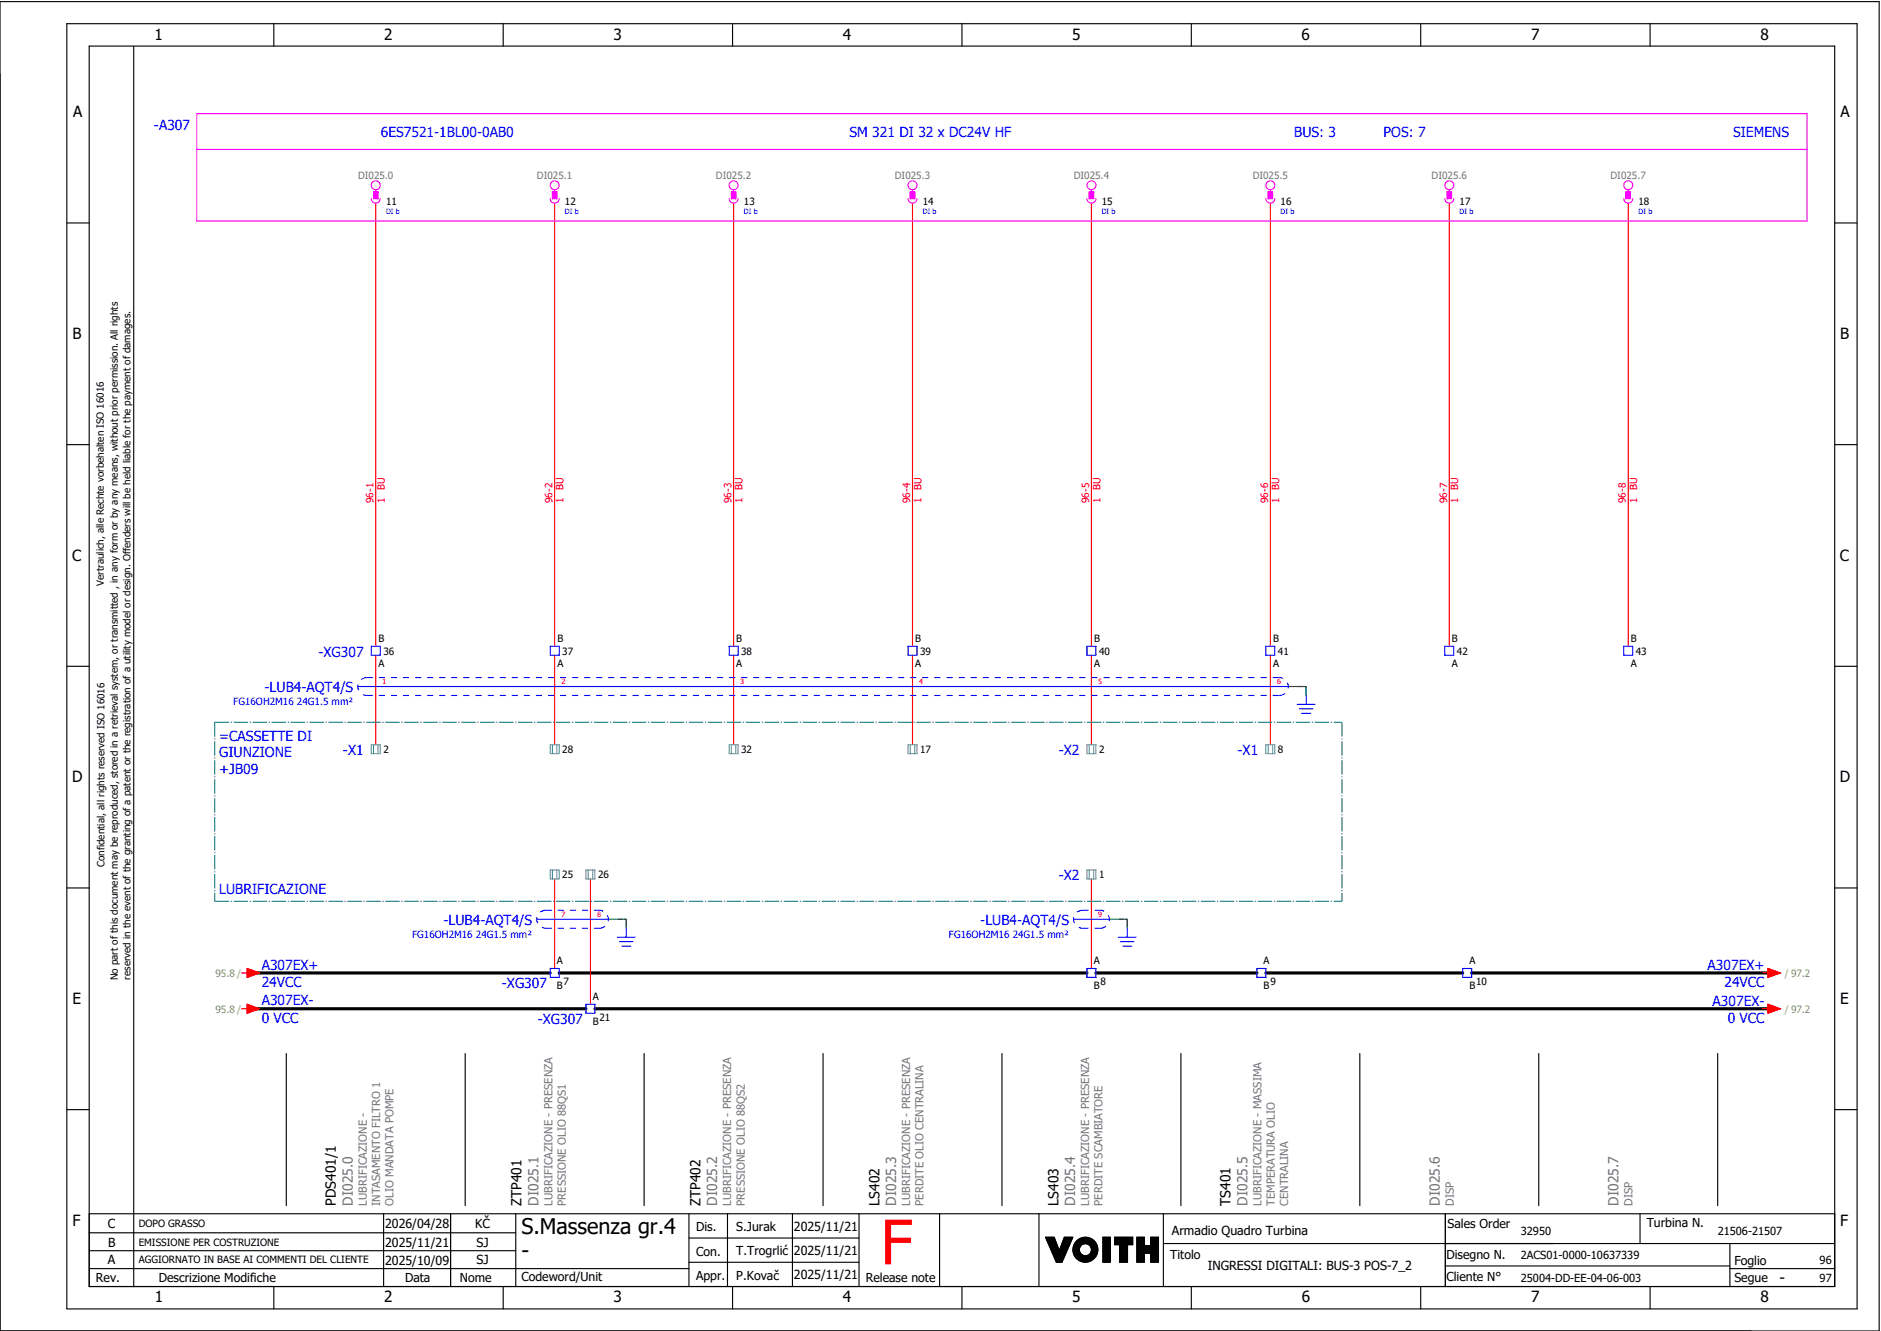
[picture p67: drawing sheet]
<svg xmlns="http://www.w3.org/2000/svg" width="421mm" height="297mm" viewBox="0 0 421 297" stroke-linecap="round" stroke-linejoin="round" font-family="sans-serif">
<defs><g id="words">
<text font-size="13.8" fill="#f00" x="196.9" y="282.5">F</text>
<g font-size="4.8">
<text x="116.6" y="275.8">S.Massenza gr.4</text>
<text x="116.6" y="281.1">-</text>
</g>
<g font-size="3.4">
<text x="34.5" y="9">1</text>
<text x="85.9" y="9">2</text>
<text x="137.1" y="9">3</text>
<text x="188.4" y="9">4</text>
<text x="239.7" y="9">5</text>
<text x="291" y="9">6</text>
<text x="342.3" y="9">7</text>
<text x="393.5" y="9">8</text>
<text x="16.3" y="26.2">A</text>
<text x="411.5" y="26.2">A</text>
<text x="16.2" y="75.8">B</text>
<text x="411.4" y="75.8">B</text>
<text x="16.1" y="125.3">C</text>
<text x="411.3" y="125.3">C</text>
<text x="16.1" y="174.8">D</text>
<text x="411.3" y="174.8">D</text>
<text x="16.2" y="224.4">E</text>
<text x="411.4" y="224.4">E</text>
<text x="16.2" y="273.9">F</text>
<text x="411.4" y="273.9">F</text>
<text x="397.8" y="286.6">-</text>
<text x="34.6" y="291">1</text>
<text x="85.9" y="291">2</text>
<text x="137.2" y="291">3</text>
<text x="188.4" y="291">4</text>
<text x="239.7" y="291">5</text>
<text x="291" y="291">6</text>
<text x="342.3" y="291">7</text>
<text x="393.6" y="291">8</text>
</g>
<g font-size="3.1" fill="#00f">
<text x="34.4" y="29">-A307</text>
<text x="85.1" y="30.6">6ES7521-1BL00-0AB0</text>
<text x="189.9" y="30.6">SM 321 DI 32 x DC24V HF</text>
<text x="289.3" y="30.6">BUS: 3</text>
<text x="309.3" y="30.6">POS: 7</text>
<text x="387.4" y="30.6">SIEMENS</text>
<text x="71.2" y="146.7">-XG307</text>
<text x="59.2" y="154.6">-LUB4-AQT4/S</text>
<text x="49" y="165.5">=CASSETTE DI</text>
<text x="49" y="169.3">GIUNZIONE</text>
<text x="49" y="173">+JB09</text>
<text x="76.7" y="168.7">-X1</text>
<text x="236.7" y="168.7">-X2</text>
<text x="276.7" y="168.7">-X1</text>
<text x="236.7" y="196.7">-X2</text>
<text x="49" y="199.8">LUBRIFICAZIONE</text>
<text x="99.2" y="206.6">-LUB4-AQT4/S</text>
<text x="219.2" y="206.6">-LUB4-AQT4/S</text>
<text x="58.5" y="216.6">A307EX+</text>
<text x="58.5" y="220.5">24VCC</text>
<text x="112.2" y="220.7">-XG307</text>
<text x="381.7" y="216.8">A307EX+</text>
<text x="385.5" y="220.5">24VCC</text>
<text x="58.5" y="224.6">A307EX-</text>
<text x="382.9" y="224.8">A307EX-</text>
<text x="58.5" y="228.5">0 VCC</text>
<text x="120.2" y="228.7">-XG307</text>
<text x="386.2" y="228.5">0 VCC</text>
</g>
<g font-size="3.1">
<text x="75.1" y="269.4" transform="rotate(-90 75.1 269.4)">PDS401/1</text>
<text x="116.6" y="269.4" transform="rotate(-90 116.6 269.4)">ZTP401</text>
<text x="156.6" y="269.4" transform="rotate(-90 156.6 269.4)">ZTP402</text>
<text x="196.6" y="269.4" transform="rotate(-90 196.6 269.4)">LS402</text>
<text x="236.6" y="269.4" transform="rotate(-90 236.6 269.4)">LS403</text>
<text x="275.1" y="269.4" transform="rotate(-90 275.1 269.4)">TS401</text>
</g>
<g font-size="3.1" fill="#767676">
<text x="78.9" y="269.4" transform="rotate(-90 78.9 269.4)">DI025.0</text>
<text x="120.4" y="269.4" transform="rotate(-90 120.4 269.4)">DI025.1</text>
<text x="160.4" y="269.4" transform="rotate(-90 160.4 269.4)">DI025.2</text>
<text x="200.4" y="269.4" transform="rotate(-90 200.4 269.4)">DI025.3</text>
<text x="240.4" y="269.4" transform="rotate(-90 240.4 269.4)">DI025.4</text>
<text x="278.9" y="269.4" transform="rotate(-90 278.9 269.4)">DI025.5</text>
<text x="321.9" y="269.4" transform="rotate(-90 321.9 269.4)">DI025.6</text>
<text x="361.9" y="269.4" transform="rotate(-90 361.9 269.4)">DI025.7</text>
</g>
<g font-size="2.8">
<text x="24.1" y="274.4">C</text>
<text x="86.1" y="274.4">2026/04/28</text>
<text x="106.2" y="274.4">KČ</text>
<text x="155.6" y="275.1">Dis.</text>
<text x="164.6" y="275.1">S.Jurak</text>
<text x="177.5" y="275">2025/11/21</text>
<text x="262" y="275.8">Armadio Quadro Turbina</text>
<text x="323.6" y="274.3">Sales Order</text>
<text x="368.1" y="274.2">Turbina N.</text>
<text x="24.2" y="278.6">B</text>
<text x="86.1" y="278.6">2025/11/21</text>
<text x="106.5" y="278.6">SJ</text>
<text x="155.6" y="280.5">Con.</text>
<text x="164.6" y="280.5">T.Trogrlić</text>
<text x="177.5" y="280.4">2025/11/21</text>
<text x="261.6" y="281.3">Titolo</text>
<text x="323.4" y="281.2">Disegno N.</text>
<text x="21.4" y="286.5">Rev.</text>
<text x="24.1" y="282.5">A</text>
<text x="35.5" y="286.4">Descrizione Modifiche</text>
<text x="86.1" y="282.6">2025/10/09</text>
<text x="90.5" y="286.5">Data</text>
<text x="102.8" y="286.5">Nome</text>
<text x="106.5" y="282.5">SJ</text>
<text x="116.6" y="286.3">Codeword/Unit</text>
<text x="155.6" y="286">Appr.</text>
<text x="164.6" y="285.9">P.Kovač</text>
<text x="177.5" y="285.8">2025/11/21</text>
<text x="193.5" y="286.5">Release note</text>
<text x="270" y="283.8">INGRESSI DIGITALI: BUS-3 POS-7_2</text>
<text x="323.4" y="286.2">Cliente N°</text>
<text x="387.7" y="286.5">Segue</text>
<text x="387.7" y="282.6">Foglio</text>
</g>
<g font-size="2.5" fill="#767676">
<text x="82" y="269.4" transform="rotate(-90 82 269.4)">LUBRIFICAZIONE -</text>
<text x="85" y="269.4" transform="rotate(-90 85 269.4)">INTASAMENTO FILTRO 1</text>
<text x="88" y="269.4" transform="rotate(-90 88 269.4)">OLIO MANDATA POMPE</text>
<text x="123.5" y="269.4" transform="rotate(-90 123.5 269.4)">LUBRIFICAZIONE - PRESENZA</text>
<text x="126.5" y="269.4" transform="rotate(-90 126.5 269.4)">PRESSIONE OLIO 88QS1</text>
<text x="163.5" y="269.4" transform="rotate(-90 163.5 269.4)">LUBRIFICAZIONE - PRESENZA</text>
<text x="166.5" y="269.4" transform="rotate(-90 166.5 269.4)">PRESSIONE OLIO 88QS2</text>
<text x="203.5" y="269.4" transform="rotate(-90 203.5 269.4)">LUBRIFICAZIONE - PRESENZA</text>
<text x="206.5" y="269.4" transform="rotate(-90 206.5 269.4)">PERDITE OLIO CENTRALINA</text>
<text x="243.5" y="269.4" transform="rotate(-90 243.5 269.4)">LUBRIFICAZIONE - PRESENZA</text>
<text x="246.5" y="269.4" transform="rotate(-90 246.5 269.4)">PERDITE SCAMBIATORE</text>
<text x="282" y="269.4" transform="rotate(-90 282 269.4)">LUBRIFICAZIONE - MASSIMA</text>
<text x="285" y="269.4" transform="rotate(-90 285 269.4)">TEMPERATURA OLIO</text>
<text x="288" y="269.4" transform="rotate(-90 288 269.4)">CENTRALINA</text>
<text x="325" y="269.4" transform="rotate(-90 325 269.4)">DISP</text>
<text x="365" y="269.4" transform="rotate(-90 365 269.4)">DISP</text>
</g>
<g font-size="2.5">
<text x="340" y="275.9">32950</text>
<text x="384" y="275.9">21506-21507</text>
<text x="340" y="281.4">2ACS01-0000-10637339</text>
<text x="340" y="286.4">25004-DD-EE-04-06-003</text>
<text x="406.8" y="282.4">96</text>
<text x="406.8" y="286.4">97</text>
</g>
<g font-size="2.2" fill="#767676">
<text x="80" y="39.9">DI025.0</text>
<text x="120" y="39.9">DI025.1</text>
<text x="160" y="39.9">DI025.2</text>
<text x="200" y="39.9">DI025.3</text>
<text x="240" y="39.9">DI025.4</text>
<text x="280" y="39.9">DI025.5</text>
<text x="320" y="39.9">DI025.6</text>
<text x="360" y="39.9">DI025.7</text>
</g>
<g font-size="2.2">
<text x="86.3" y="45.8">11</text>
<text x="126.3" y="45.8">12</text>
<text x="166.3" y="45.8">13</text>
<text x="206.3" y="45.8">14</text>
<text x="246.3" y="45.8">15</text>
<text x="286.3" y="45.8">16</text>
<text x="326.3" y="45.8">17</text>
<text x="366.3" y="45.8">18</text>
<text x="23.2" y="130.9" transform="rotate(-90 23.2 130.9)">Vertraulich, alle Rechte vorbehalten ISO 16016</text>
<text x="84.6" y="143.4">B</text>
<text x="124.6" y="143.4">B</text>
<text x="164.6" y="143.4">B</text>
<text x="204.6" y="143.4">B</text>
<text x="244.6" y="143.4">B</text>
<text x="284.6" y="143.4">B</text>
<text x="324.6" y="143.4">B</text>
<text x="364.6" y="143.4">B</text>
<text x="84.6" y="149.1">A</text>
<text x="85.7" y="146.3">36</text>
<text x="124.6" y="149.1">A</text>
<text x="125.7" y="146.3">37</text>
<text x="164.6" y="149.1">A</text>
<text x="165.7" y="146.3">38</text>
<text x="204.6" y="149.1">A</text>
<text x="205.7" y="146.3">39</text>
<text x="244.6" y="149.1">A</text>
<text x="245.7" y="146.3">40</text>
<text x="284.6" y="149.1">A</text>
<text x="285.7" y="146.3">41</text>
<text x="324.6" y="149.1">A</text>
<text x="325.7" y="146.3">42</text>
<text x="364.6" y="149.1">A</text>
<text x="365.7" y="146.3">43</text>
<text x="85.7" y="168.3">2</text>
<text x="125.7" y="168.3">28</text>
<text x="165.7" y="168.3">32</text>
<text x="205.7" y="168.3">17</text>
<text x="245.7" y="168.3">2</text>
<text x="285.7" y="168.3">8</text>
<text x="23.4" y="193.7" transform="rotate(-90 23.4 193.7)">Confidential, all rights reserved ISO 16016</text>
<text x="125.7" y="196.3">25</text>
<text x="133.7" y="196.3">26</text>
<text x="245.7" y="196.3">1</text>
<text x="124.5" y="215.4">A</text>
<text x="244.5" y="215.4">A</text>
<text x="282.5" y="215.4">A</text>
<text x="328.5" y="215.4">A</text>
<text x="26.4" y="219" transform="rotate(-90 26.4 219)">No part of this document may be reproduced, stored in a retrieval system, or transmitted , in any form or by any means, without prior permission. All rights</text>
<text x="29.2" y="218.9" transform="rotate(-90 29.2 218.9)">reserved in the event of the granting of a patent or the registration of a utility model or design. Offenders will be held liable for the payment of damages.</text>
<text x="124.5" y="220.9">B</text>
<text x="126" y="220">7</text>
<text x="244.5" y="220.9">B</text>
<text x="246" y="220">8</text>
<text x="282.5" y="220.9">B</text>
<text x="284" y="220">9</text>
<text x="328.5" y="220.9">B</text>
<text x="330" y="220">10</text>
<text x="132.5" y="223.4">A</text>
<text x="132.5" y="228.9">B</text>
<text x="134" y="228">21</text>
<text x="31" y="274.2">DOPO GRASSO</text>
<text x="31" y="278.3">EMISSIONE PER COSTRUZIONE</text>
<text x="31" y="282.3">AGGIORNATO IN BASE AI COMMENTI DEL CLIENTE</text>
</g>
<g font-size="2.2" fill="#f00">
<text x="83.5" y="112.4" transform="rotate(-90 83.5 112.4)">96-1</text>
<text x="86" y="112.4" transform="rotate(-90 86 112.4)">1</text>
<text x="86" y="109.4" transform="rotate(-90 86 109.4)">BU</text>
<text x="123.5" y="112.4" transform="rotate(-90 123.5 112.4)">96-2</text>
<text x="126" y="112.4" transform="rotate(-90 126 112.4)">1</text>
<text x="126" y="109.4" transform="rotate(-90 126 109.4)">BU</text>
<text x="163.5" y="112.4" transform="rotate(-90 163.5 112.4)">96-3</text>
<text x="166" y="112.4" transform="rotate(-90 166 112.4)">1</text>
<text x="166" y="109.4" transform="rotate(-90 166 109.4)">BU</text>
<text x="203.5" y="112.4" transform="rotate(-90 203.5 112.4)">96-4</text>
<text x="206" y="112.4" transform="rotate(-90 206 112.4)">1</text>
<text x="206" y="109.4" transform="rotate(-90 206 109.4)">BU</text>
<text x="243.5" y="112.4" transform="rotate(-90 243.5 112.4)">96-5</text>
<text x="246" y="112.4" transform="rotate(-90 246 112.4)">1</text>
<text x="246" y="109.4" transform="rotate(-90 246 109.4)">BU</text>
<text x="283.5" y="112.4" transform="rotate(-90 283.5 112.4)">96-6</text>
<text x="286" y="112.4" transform="rotate(-90 286 112.4)">1</text>
<text x="286" y="109.4" transform="rotate(-90 286 109.4)">BU</text>
<text x="323.5" y="112.4" transform="rotate(-90 323.5 112.4)">96-7</text>
<text x="326" y="112.4" transform="rotate(-90 326 112.4)">1</text>
<text x="326" y="109.4" transform="rotate(-90 326 109.4)">BU</text>
<text x="363.5" y="112.4" transform="rotate(-90 363.5 112.4)">96-8</text>
<text x="366" y="112.4" transform="rotate(-90 366 112.4)">1</text>
<text x="366" y="109.4" transform="rotate(-90 366 109.4)">BU</text>
</g>
<g font-size="2.2" fill="#00f">
<text x="52.1" y="157.5">FG16OH2M16 24G1.5 mm²</text>
<text x="92.1" y="209.5">FG16OH2M16 24G1.5 mm²</text>
<text x="212.1" y="209.5">FG16OH2M16 24G1.5 mm²</text>
</g>
<g font-size="2.2" fill="#7ca552">
<text x="48.2" y="218.3">95.8 /</text>
<text x="399" y="218.3">/ 97.2</text>
<text x="48.2" y="226.3">95.8 /</text>
<text x="399" y="226.3">/ 97.2</text>
</g>
<g font-size="1.6" fill="#00f">
<text x="86.3" y="47.9">DI b</text>
<text x="126.3" y="47.9">DI b</text>
<text x="166.3" y="47.9">DI b</text>
<text x="206.3" y="47.9">DI b</text>
<text x="246.3" y="47.9">DI b</text>
<text x="286.3" y="47.9">DI b</text>
<text x="326.3" y="47.9">DI b</text>
<text x="366.3" y="47.9">DI b</text>
</g>
<g font-size="1.6" fill="#f00">
<text x="85.5" y="152.9">1</text>
<text x="125.5" y="152.9">2</text>
<text x="165.5" y="152.9">3</text>
<text x="205.5" y="152.9">4</text>
<text x="245.5" y="152.9">5</text>
<text x="285.5" y="152.9">6</text>
<text x="125.5" y="204.9">7</text>
<text x="133.5" y="204.9">8</text>
<text x="245.5" y="204.9">9</text>
</g>
</g></defs>
<g fill="none" stroke="#000" stroke-width=".25">
<path d="M0 .4h420.1v297h-420.1zM14.9 5.3h400.3v287.2h-400.3zM19.9 10.3h390.3v277.2h-390.3zM29.9 10.4v277.1M61.2 5.3v5M112.5 5.3v5M163.8 5.3v5M215.1 5.3v5M266.3 5.3v5M317.6 5.3v5M368.9 5.3v5M14.9 49.8h5"/>
<path d="M410.2 49.8h5M14.9 99.3h5M410.2 99.3h5M14.9 148.9h5M410.2 148.9h5M14.9 198.4h5M410.2 198.4h5M64 235.4v34M104 235.4v34M144 235.4v34M184 235.4v34M224 235.4v34"/>
<path d="M264 235.4v34M304 235.4v34M344 235.4v34M384 235.4v34M14.9 247.9h5M410.2 247.9h5M19.9 271.2h390.3M19.9 279.5h95.4M19.9 275.4h95.4M85.8 271.2v16.3M100.7 271.2v16.3M115.3 271.2v16.3"/>
<path d="M154 271.2v16.3M154 276.6h38M162.6 271.2v16.3M177.2 271.2v16.3M192 271.2v16.3M210.1 271.2v16.3M232.3 271.1v16.3M233.7 276.4h2l1.1 3 1.1-3h1.9l-2.4 5.6h-1.2zM233.8 276.4l-.1 .1M233.9 276.4l-.1 .2M234.1 276.4l-.3 .3M234.2 276.4l-.3 .4"/>
<path d="M234.4 276.4l-.5 .5M234.5 276.4l-.5 .6M234.7 276.4l-.7 .7M234.8 276.4l-.7 .8M235 276.4l-.9 .9M235.1 276.4l-.9 1M235.3 276.4l-1.1 1.1M235.4 276.4l-1.2 1.2M235.6 276.4l-1.3 1.3M235.7 276.5l-1.4 1.3M235.7 276.6l-1.3 1.3M235.8 276.7l-1.4 1.3"/>
<path d="M235.8 276.8l-1.3 1.3M235.9 276.9l-1.4 1.4M235.9 277l-1.3 1.4M235.9 277.1l-1.3 1.4M236 277.3l-1.3 1.3M236 277.4l-1.3 1.3M236.1 277.5l-1.3 1.3M236.1 277.6l-1.3 1.3M236.1 277.7l-1.3 1.3M236.2 277.8l-1.3 1.3M236.2 277.9l-1.3 1.3M236.3 278l-1.3 1.3"/>
<path d="M236.3 278.1l-1.3 1.3M236.3 278.2l-1.2 1.3M236.4 278.3l-1.3 1.3M236.4 278.4l-1.2 1.3M236.5 278.6l-1.3 1.2M236.5 278.7l-1.2 1.2M236.6 278.8l-1.3 1.2M236.6 278.9l-1.3 1.2M236.6 279l-1.2 1.2M236.7 279.1l-1.3 1.2M236.7 279.2l-1.2 1.3M236.8 279.3l-1.3 1.3"/>
<path d="M238 276.4l-.1 .1M238.1 276.4l-.3 .4M238.3 276.4l-.6 .6M238.4 279.8l-2.2 2.2M238.4 276.4l-.8 .8M238.5 279.5l-2.4 2.4M238.6 276.4l-1.1 1.1M238.6 279.3l-2.5 2.5M238.7 279l-2.7 2.7M238.7 276.4l-1.2 1.3M238.8 278.7l-2.8 2.9M238.9 276.4l-1.5 1.6"/>
<path d="M239 278.5l-3.1 3M239 276.4l-1.7 1.8M239.1 278.2l-3.2 3.2M239.2 276.4l-2 2.1M239.2 277.9l-3.4 3.4M239.3 277.7l-3.5 3.5M239.3 276.4l-2.2 2.3M239.4 277.4l-3.6 3.7M239.5 276.4l-2.5 2.5M239.5 277.1l-3.8 3.9M239.6 276.4l-2.7 2.8M239.7 276.9l-4 4"/>
<path d="M239.8 276.6l-4.2 4.2M239.8 276.4l-4.2 4.3M241.1 276.9l-.8 .8M241.3 279.3l-1.2 1.1M241.3 279.1l-1.2 1.2M241.3 279.4l-1.1 1.1M241.3 278.9l-1.3 1.3M241.3 279.5l-1.1 1.1M241.4 279.7l-1.1 1M241.4 278.7l-1.4 1.4M241.4 279.8l-1 1M241.4 276.7l-1.3 1.3"/>
<path d="M241.5 279.9l-1.1 1M241.5 280l-1 1M241.7 276.6l-1.7 1.7M241.9 276.5l-1.9 2M242.1 276.5l-2.2 2.2M242.3 276.5l-2.4 2.4M242.5 276.4l-2.6 2.6M242.6 276.4l-2.7 2.8M242.8 276.4l-2.9 3M242.9 276.5l-3 3M243 276.5l-3.1 3.1M243.2 276.5l-3.3 3.3"/>
<path d="M243.3 276.5l-3.4 3.4M243.4 276.6l-3.4 3.4M243.5 276.6l-1.4 1.4M243.6 276.6l-1.3 1.3M243.7 276.7l-1.2 1.2M243.9 276.7l-1.2 1.2M244 276.8l-1.2 1.1M244 276.8l-1.1 1.1M244.1 276.9l-1 1.1M244.2 276.9l-1 1.1M244.3 277l-1 1M244.4 277.1l-1 1"/>
<path d="M244.5 277.1l-1 1.1M244.6 277.2l-1.1 1M244.6 277.3l-1 1M244.7 277.4l-1 1M244.8 277.4l-1 1.1M244.8 277.5l-1 1.1M244.9 277.6l-1 1.1M245 277.7l-1.1 1.1M245 277.8l-1.1 1.1M245.1 277.9l-1.1 1.1M245.1 278l-1.1 1.1M245.2 278.1l-1.2 1.2"/>
<path d="M245.2 278.2l-1.2 1.3M245.3 278.3l-1.4 1.4M245.3 278.4l-1.5 1.5M245.3 278.5l-3.4 3.4M245.4 279.9l-2.1 2M245.4 278.7l-3.3 3.3M245.4 279.7l-2.3 2.3M245.4 278.8l-3.2 3.2M245.4 278.9l-3.1 3.1M245.4 279.5l-2.5 2.5M245.4 279.1l-2.9 2.9M245.4 279.4l-2.6 2.6"/>
<path d="M245.4 279.2l-2.8 2.8M246.6 276.4h1.6v5.6h-1.6zM246.6 276.4v.1M246.8 276.4l-.2 .3M246.9 276.4l-.3 .4M247.1 276.4l-.5 .6M247.2 276.4l-.6 .7M247.4 276.4l-.8 .9M247.5 276.4l-.9 1M247.7 276.4l-1.1 1.2M247.8 276.4l-1.2 1.3M248 276.4l-1.4 1.5"/>
<path d="M248.1 276.4l-1.5 1.6M248.2 280l-1.6 1.6M248.2 279.8l-1.6 1.7M248.2 279.7l-1.6 1.6M248.2 279.5l-1.6 1.7M248.2 279.4l-1.6 1.6M248.2 277.4l-1.6 1.7M248.2 277.3l-1.6 1.6M248.2 277.1l-1.6 1.7M248.2 277l-1.6 1.6M248.2 276.8l-1.6 1.7M248.2 276.7l-1.6 1.6"/>
<path d="M248.2 276.5l-1.6 1.7M248.2 278l-1.6 1.7M248.2 277.9l-1.6 1.6M248.2 277.7l-1.6 1.7M248.2 277.6l-1.6 1.6M248.2 279.1l-1.6 1.6M248.2 278.9l-1.6 1.7M248.2 278.8l-1.6 1.6M248.2 278.6l-1.6 1.7M248.2 278.5l-1.6 1.6M248.2 278.3l-1.6 1.7M248.2 278.2l-1.6 1.6"/>
<path d="M248.2 279.2l-1.6 1.7M249.2 276.4v.1M249.4 276.4l-.2 .2M249.5 276.4l-.3 .4M249.7 276.4l-.5 .5M249.8 276.4l-.6 .7M250 276.4l-.8 .8M250.1 276.4l-.9 1M250.3 278.1h-1.1v-1.7h4v1.7h-1.1v3.9h-1.8M250.3 278.1v3.9M250.3 276.4l-1.1 1.2M250.4 276.4l-1.2 1.3"/>
<path d="M250.6 276.4l-1.4 1.5M250.7 276.4l-1.5 1.6M250.9 276.4l-1.7 1.7M251 276.4l-1.6 1.7M251.2 276.4l-1.7 1.7M251.3 276.4l-1.6 1.7M251.5 276.4l-1.7 1.7M251.6 276.4l-1.6 1.7M251.8 276.4l-1.7 1.7M251.9 276.4l-1.6 1.7M252.1 279.9l-1.8 1.8M252.1 279.8l-1.8 1.8"/>
<path d="M252.1 278.6l-1.8 1.8M252.1 278.4l-1.8 1.8M252.1 278.3l-1.8 1.8M252.1 279.2l-1.8 1.8M252.1 279l-1.8 1.8M252.1 278.9l-1.8 1.8M252.1 278.7l-1.8 1.8M252.1 279.3l-1.8 1.8M252.1 279.6l-1.8 1.8M252.1 279.5l-1.8 1.8M252.1 276.4l-1.8 1.9M252.2 276.4l-1.9 2"/>
<path d="M252.4 276.4l-2.1 2.2M252.5 276.4l-2.2 2.3M252.7 276.4l-2.4 2.5M252.8 276.4l-2.5 2.6M253 276.4l-2.7 2.8M253.1 276.4l-2.8 2.9M253.2 277.4l-.7 .7M253.2 276.7l-2.9 2.9M253.2 276.5l-2.9 3M253.2 277.3l-.8 .8M253.2 277.1l-1 1M253.2 277l-2.9 2.9"/>
<path d="M253.2 276.8l-2.9 3M253.2 278l-.1 .1M253.2 277.9l-.2 .2M253.2 277.7l-.4 .4M253.2 277.6l-.5 .5M254.2 276.4v.1M254.3 276.4l-.1 .2M254.5 276.4l-.3 .4M254.6 276.4l-.4 .5M254.8 276.4l-.6 .7M254.9 276.4l-.7 .8M255.1 276.4l-.9 1"/>
<path d="M255.2 276.4l-1 1.1M255.4 276.4l-1.2 1.3M255.5 276.4l-1.3 1.4M255.7 276.4l-1.5 1.6M255.8 277.5l-1.6 1.7M255.8 277.4l-1.6 1.6M255.8 277.2l-1.6 1.7M255.8 277.1l-1.6 1.6M255.8 276.9l-1.6 1.7M255.8 276.8l-1.6 1.6M255.8 276.6l-1.6 1.7M255.8 276.5l-1.6 1.6"/>
<path d="M255.8 276.4v1.9M255.8 276.4h-1.6v5.6h1.6v-2h1.4M255.8 278.3h1.4v-1.9h1.8v5.6h-1.8v-2M255.8 278l-1.6 1.6M255.8 277.8l-1.6 1.7M255.8 277.7l-1.6 1.6M255.8 278.3l-1.6 1.6M255.8 278.1l-1.6 1.7M255.9 278.3l-1.7 1.8M256.1 278.3l-1.9 1.9M256.2 278.3l-2 2.1M256.4 278.3l-2.2 2.2"/>
<path d="M256.5 278.3l-2.3 2.4M256.7 278.3l-2.5 2.5M256.8 278.3l-2.6 2.7M257 278.3l-2.8 2.8M257.1 278.3l-2.9 3M257.3 276.4l-.1 .2M257.5 276.4l-.3 .3M257.6 276.4l-.4 .5M257.8 276.4l-.6 .6M257.9 276.4l-.7 .8M258.1 276.4l-.9 .9M258.2 276.4l-1 1.1"/>
<path d="M258.4 276.4l-1.2 1.2M258.5 276.4l-1.3 1.4M258.7 276.4l-1.5 1.5M258.8 276.4l-1.6 1.7M259 276.5l-1.8 1.7M259 277.5l-2.5 2.5M259 277.4l-2.7 2.6M259 277.1l-3 2.9M259 276.9l-3.1 3.1M259 277.2l-2.8 2.8M259 276.8l-4.8 4.8M259 276.6l-4.8 4.8"/>
<path d="M259 279l-1.8 1.8M259 278.9l-1.8 1.7M259 278.7l-1.8 1.8M259 278.6l-1.8 1.7M259 278.4l-1.8 1.8M259 278.3l-1.8 1.7M259 278.1l-1.9 1.9M259 278l-2.1 2M259 277.8l-2.2 2.2M259 277.7l-2.4 2.3M259 279.3l-1.8 1.8M259 279.2l-1.8 1.7"/>
<path d="M259 279.9l-1.8 1.8M259 279.8l-1.8 1.7M259 279.6l-1.8 1.8M259 279.5l-1.8 1.7M260.1 271.2v16.3M260.1 277.9h150.1M323.1 271.2v16.3M366.6 271.2v6.7M386.7 277.9v9.6M19.9 283.5h134.1M61.2 287.5v5M112.5 287.5v5"/>
<path d="M154 282h38M163.8 287.5v5M215.1 287.5v5M237.5 281.9l-.1 .1M237.6 281.7l-.4 .3M237.7 281.4l-.6 .6M237.8 281.1l-.9 .9M237.9 280.9l-1.1 1.1M238 280.6l-1.4 1.4M238.2 280.3l-1.7 1.7M238.3 280.1l-2 1.9M241.6 280l-1 1.1"/>
<path d="M241.6 280.1l-1 1M241.7 280.2l-1 1M241.8 280.3l-1 1M241.9 280.3l-1 1.1M242 280.4l-1.1 1M242.1 280.4l-1.1 1.1M242.2 280.5l-1.1 1.1M242.3 280.5l-1.1 1.1M242.4 280.6l-1.1 1.1M242.6 280.6l-1.2 1.1M242.7 280.6l-1.2 1.2M242.9 280.6l-1.3 1.2"/>
<path d="M243.1 280.5l-1.4 1.4M243.3 280.4l-1.5 1.5M245.1 280.6l-1.1 1M245.2 280.3l-1.5 1.5M245.3 280.1l-1.8 1.8M248.2 281.3l-.7 .7M248.2 281.2l-.8 .8M248.2 281l-1 1M248.2 281.5l-.5 .5M248.2 281.9l-.1 .1M248.2 281.8l-.2 .2M248.2 281.6l-.4 .4"/>
<path d="M248.2 280.9l-1.1 1.1M248.2 280.7l-1.3 1.3M248.2 280.6l-1.4 1.4M248.2 280.4l-1.6 1.6M248.2 280.3l-1.6 1.6M248.2 280.1l-1.6 1.7M252.1 281.3l-.8 .7M252.1 281.1l-.9 .9M252.1 281l-1.1 1M252.1 280.8l-1.2 1.2M252.1 280.7l-1.4 1.3M252.1 280.5l-1.5 1.5"/>
<path d="M252.1 280.4l-1.7 1.6M252.1 280.2l-1.8 1.8M252.1 281.4l-.6 .6M252.1 281.9l-.2 .1M252.1 281.7l-.3 .3M252.1 281.6l-.5 .4M252.1 280.1l-1.8 1.8M255.8 280.7l-1.3 1.3M255.8 280.5l-1.5 1.5M255.8 280.2l-1.6 1.7M255.8 280.1l-1.6 1.6M255.8 280.4l-1.6 1.6"/>
<path d="M255.8 281.9l-.1 .1M255.8 281.7l-.3 .3M255.8 281.6l-.4 .4M255.8 281.4l-.6 .6M255.8 281.3l-.7 .7M255.8 281.1l-.9 .9M255.8 281l-1 1M255.8 280.8l-1.2 1.2M259 281.9l-.2 .1M259 281.7l-.3 .3M259 281.6l-.5 .4M259 281.4l-.6 .6"/>
<path d="M259 281.3l-.8 .7M259 281.1l-.9 .9M259 281l-1.1 1M259 280.8l-1.2 1.2M259 280.7l-1.4 1.3M259 280.5l-1.5 1.5M259 280.4l-1.7 1.6M259 280.2l-1.8 1.8M259 280.1l-1.8 1.7M266.3 287.5v5M317.6 287.5v5M323.1 282.9h63.6"/>
<path d="M368.9 287.5v5M386.7 283.5h23.5"/>
<circle cx="242.6" cy="279.2" r="1.35"/>
<circle cx="242.6" cy="279.2" r="2.79"/>
</g>
<path d="M288 153.4h4M292 153.4v2M136 205.4h4M140 205.4v2M248 205.4h4M252 205.4v2" fill="none" stroke="#00be00" stroke-width=".25" stroke-dasharray="3.2 .4 .3 .4"/>
<g fill="none" stroke="#f00" stroke-width=".25">
<path d="M84 45.4v99M124 45.4v99M164 45.4v99M204 45.4v99M244 45.4v99M284 45.4v99M324 45.4v99M364 45.4v99M84 146.4v20M124 146.4v20M164 146.4v20M204 146.4v20"/>
<path d="M244 146.4v20M284 146.4v20M124 196.4v20M132 196.4v28M244 196.4v20M54 217.4h1.2M55.2 216.4l2.8 1-2.8 1zM394 217.4h1.2M395.2 216.4l2.8 1-2.8 1zM54 225.4h1.2M55.2 224.4l2.8 1-2.8 1zM394 225.4h1.2"/>
<path d="M395.2 224.4l2.8 1-2.8 1z"/>
</g>
<path d="M56 217.4h67M125 217.4h118M245 217.4h36M283 217.4h44M329 217.4h67M56 225.4h75M133 225.4h263" fill="none" stroke="#000" stroke-width=".7"/>
<g fill="none" stroke="#f0f" stroke-width=".25">
<path d="M44 25.4h360v24h-360zM44 33.4h360M83 44.4a1 1 0 0 0 1 1 1 1 0 0 0 1-1M83.5 42.9h1v1.5h-1zM84 42.4v.5M123 44.4a1 1 0 0 0 1 1 1 1 0 0 0 1-1M123.5 42.9h1v1.5h-1zM124 42.4v.5M163 44.4a1 1 0 0 0 1 1 1 1 0 0 0 1-1M163.5 42.9h1v1.5h-1zM164 42.4v.5M203 44.4a1 1 0 0 0 1 1 1 1 0 0 0 1-1"/>
<path d="M203.5 42.9h1v1.5h-1zM204 42.4v.5M243 44.4a1 1 0 0 0 1 1 1 1 0 0 0 1-1M243.5 42.9h1v1.5h-1zM244 42.4v.5M283 44.4a1 1 0 0 0 1 1 1 1 0 0 0 1-1M283.5 42.9h1v1.5h-1zM284 42.4v.5M323 44.4a1 1 0 0 0 1 1 1 1 0 0 0 1-1M323.5 42.9h1v1.5h-1zM324 42.4v.5M363 44.4a1 1 0 0 0 1 1 1 1 0 0 0 1-1"/>
<path d="M363.5 42.9h1v1.5h-1zM364 42.4v.5"/>
<circle cx="84" cy="41.4" r="1"/>
<circle cx="124" cy="41.4" r="1"/>
<circle cx="164" cy="41.4" r="1"/>
<circle cx="204" cy="41.4" r="1"/>
<circle cx="244" cy="41.4" r="1"/>
<circle cx="284" cy="41.4" r="1"/>
<circle cx="324" cy="41.4" r="1"/>
<circle cx="364" cy="41.4" r="1"/>
</g>
<path d="M290 153.4h2M292 153.4v2M138 205.4h2M140 205.4v2M250 205.4h2M252 205.4v2" fill="none" stroke="#00be00" stroke-width=".25" stroke-dasharray="3.2 .4 .3 .4" stroke-linecap="butt"/>
<g fill="#f0f" stroke="#f0f" stroke-width=".22">
<path d="M83.5 42.9h1v1.5h-1z"/>
<path d="M123.5 42.9h1v1.5h-1z"/>
<path d="M163.5 42.9h1v1.5h-1z"/>
<path d="M203.5 42.9h1v1.5h-1z"/>
<path d="M243.5 42.9h1v1.5h-1z"/>
<path d="M283.5 42.9h1v1.5h-1z"/>
<path d="M323.5 42.9h1v1.5h-1z"/>
<path d="M363.5 42.9h1v1.5h-1z"/>
</g>
<g fill="none" stroke="#00f" stroke-width=".25">
<path d="M80 153.4h208M83 144.4h2v2h-2zM123 144.4h2v2h-2zM163 144.4h2v2h-2zM203 144.4h2v2h-2zM243 144.4h2v2h-2zM283 144.4h2v2h-2zM290 157.4h4M290.5 158.4h3M291 159.4h2M292 155.4v2M323 144.4h2v2h-2z"/>
<path d="M363 144.4h2v2h-2zM120 205.4h16M123 216.4h2v2h-2zM138 209.4h4M138.5 210.4h3M139 211.4h2M140 207.4v2M240 205.4h8M243 216.4h2v2h-2zM250 209.4h4M250.5 210.4h3M251 211.4h2"/>
<path d="M252 207.4v2M281 216.4h2v2h-2zM327 216.4h2v2h-2zM131 224.4h2v2h-2z"/>
</g>
<g fill="none" stroke="#52a5a5" stroke-width=".25">
<path d="M83 166.4h2v2h-2zM83.5 166.4v2M84.5 166.4v2M123 166.4h2v2h-2zM123.5 166.4v2M124.5 166.4v2M163 166.4h2v2h-2zM163.5 166.4v2M164.5 166.4v2M203 166.4h2v2h-2zM203.5 166.4v2M204.5 166.4v2"/>
<path d="M243 166.4h2v2h-2zM243.5 166.4v2M244.5 166.4v2M283 166.4h2v2h-2zM283.5 166.4v2M284.5 166.4v2M123 194.4h2v2h-2zM123.5 194.4v2M124.5 194.4v2M131 194.4h2v2h-2zM131.5 194.4v2M132.5 194.4v2"/>
<path d="M243 194.4h2v2h-2zM243.5 194.4v2M244.5 194.4v2"/>
</g>
<path d="M48 161.4h252M48 161.4v40M300 161.4v40M48 201.4h252" fill="none" stroke="#007f7f" stroke-width=".25" stroke-dasharray="3.2 .4 .3 .4" stroke-linecap="butt"/>
<path d="M82 155.4h204M82 151.4h204M82 151.4a2 2 0 0 0-2 2 2 2 0 0 0 2 2M286 155.4a2 2 0 0 0 2-2 2 2 0 0 0-2-2M122 207.4h12M122 203.4h12M122 203.4a2 2 0 0 0-2 2 2 2 0 0 0 2 2M134 207.4a2 2 0 0 0 2-2 2 2 0 0 0-2-2M242 207.4h4M242 203.4h4M242 203.4a2 2 0 0 0-2 2 2 2 0 0 0 2 2M246 207.4a2 2 0 0 0 2-2 2 2 0 0 0-2-2" fill="none" stroke="#00f" stroke-width=".25" stroke-dasharray="1.4 1.4" stroke-linecap="butt"/>
<g fill="#f00" stroke="#f00" stroke-width=".22">
<path d="M395.2 216.4l2.8 1-2.8 1z"/>
<path d="M55.2 216.4l2.8 1-2.8 1z"/>
<path d="M55.2 224.4l2.8 1-2.8 1z"/>
<path d="M395.2 224.4l2.8 1-2.8 1z"/>
</g>
<use href="#words"/>
</svg>
